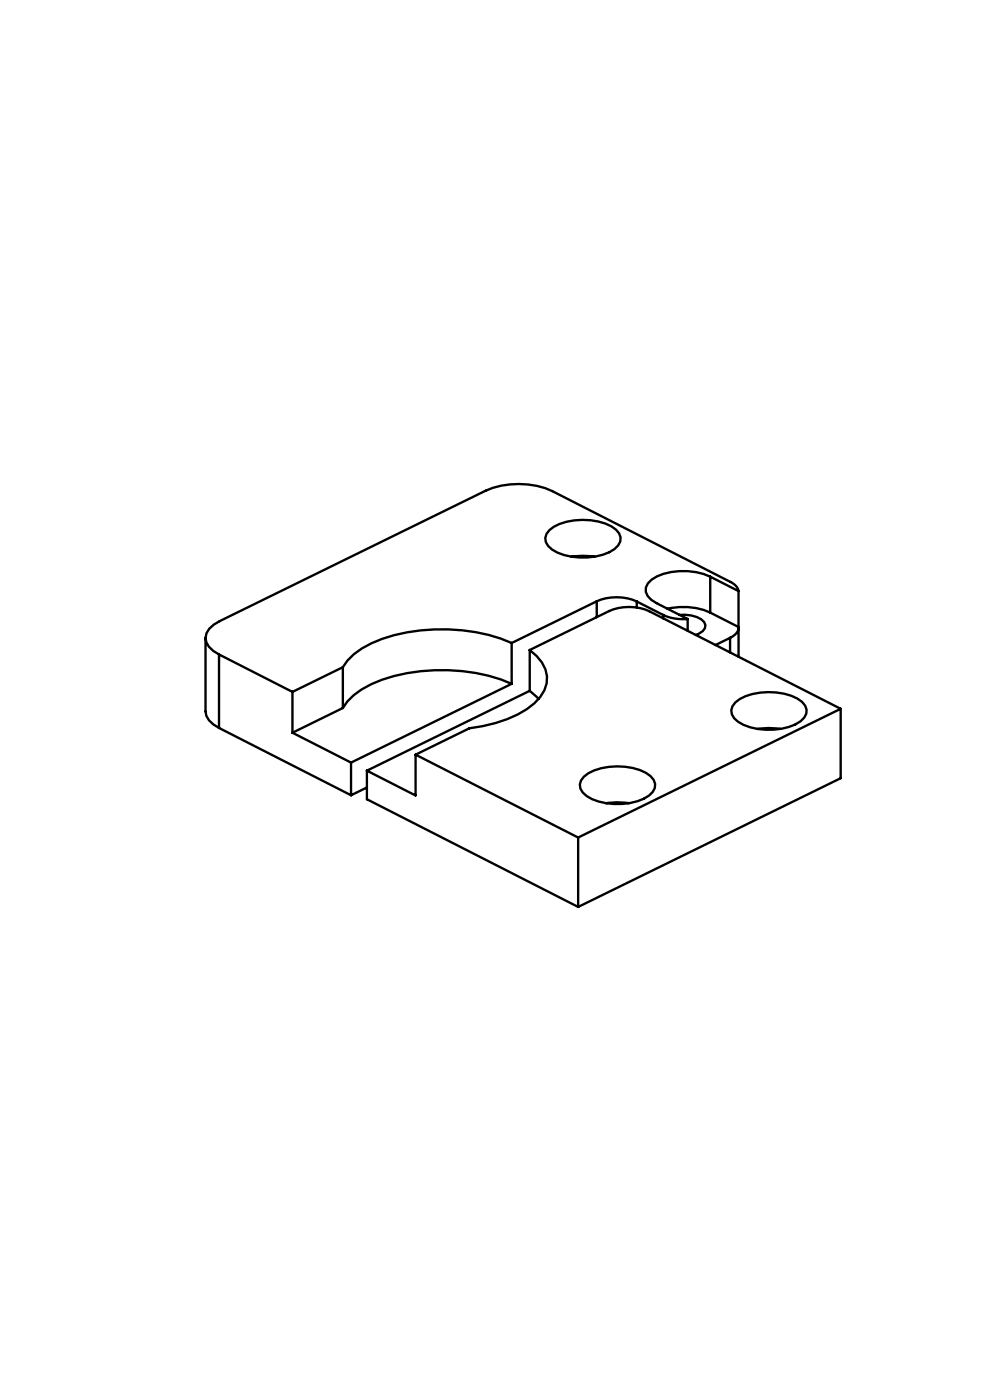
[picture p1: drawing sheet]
<svg xmlns="http://www.w3.org/2000/svg" width="210mm" height="297mm" viewBox="0 0 210 297" stroke-linecap="round" stroke-linejoin="round" font-family="sans-serif">
<g fill="none" stroke="#000" stroke-width=".5">
<path d="M116.5 112.5a12.2 12.2 0 0 1 10.4-1.9 6.8 6.8 0 0 1 4.4 2.6 2.44 2.44 0 0 1-.9 3.3 13.3 13.3 0 0 1-13.3 .1 2.5 2.5 0 0 1-.6-4.1zM121.2 118.1a15.7 15.7 0 0 1 4.9 0M43.6 135.3v15.6a4.3 4.3 0 0 0 2.9 3.5M46.5 138.8l15.5 8M46.5 138.8v15.6M108.5 136.4a39.1 39.1 0 0 0-29.7 .1 12.9 12.9 0 0 0-6.1 5M108.5 136.4v8.7M112.4 137.9a7.6 7.6 0 0 1 3.6 7.1 9 9 0 0 1-4.3 5.5 27.8 27.8 0 0 1-12.1 4l-11.4 5.6M112.4 137.9l16.8-8.3a10.7 10.7 0 0 1 8.5 .1l40.6 20.7M112.4 137.9v8.7M126.6 127.6a10.7 10.7 0 0 1 8.5 0M126.6 127.6l-18.1 8.8"/>
<path d="M126.6 127.6v3.3M135.1 127.6l5.6 2.9M135.1 127.6v1.3M140.7 130.5a10.2 10.2 0 0 0 5.2 .8M140.7 130.5v.7M141.6 129.1a14.5 14.5 0 0 1 9.1 .9M144.1 130.4a6.6 6.6 0 0 1 5.3 1.6l.2 .6a2.43 2.43 0 0 1-2 2.1M145.9 131.3v2.5M150.7 122.3a13.6 13.6 0 0 0-12.5 .7 2.47 2.47 0 0 0-.1 4.2l1.1 .7 6.7 3.4M150.7 122.3l6 3.1M150.7 130l6 3M150.7 122.3v7.7"/>
<path d="M154.9 135.3l-3.1 1.5M154.9 135.3v3.1M156.7 125.4a2.75 2.75 0 0 0-1.8-1.9l-37.8-19.3a17.8 17.8 0 0 0-14.1-.1l-56.4 27.7a4.5 4.5 0 0 0-3 3.5 4.3 4.3 0 0 0 2.9 3.5M156.7 133a2.54 2.54 0 0 1-1.8 2.3M156.7 125.4v7.6M156.7 133.2v6.1M46.5 154.4l28 14.3M62 155.4l12.5 6.4M62 146.8v8.6M72.7 141.5l-10.7 5.3M72.7 150.2l-10.7 5.2M72.7 141.5v8.7"/>
<path d="M108.5 145.1a39.1 39.1 0 0 0-29.7 0 12.9 12.9 0 0 0-6.1 5.1M108.5 145.1l-34 16.7M112.4 146.6l1.9 1.7M112.4 146.6l-34.6 16.9M156 149a12.2 12.2 0 0 1 10.3-1.8 6.8 6.8 0 0 1 4.5 2.5 2.44 2.44 0 0 1-1 3.3 13.3 13.3 0 0 1-13.2 .1 2.5 2.5 0 0 1-.6-4.1zM160.7 154.6a15.7 15.7 0 0 1 4.8 0M178.3 150.4l-55.7 27.3M178.3 150.4v14.7l-55.7 27.3M74.5 161.8v6.9M77.8 163.5v6.1l44.8 22.8M77.8 167.1l-3.3 1.6M88.2 160.1l34.4 17.6"/>
<path d="M88.2 160.1v8.7l-10.4-5.3M122.6 177.7v14.7M123.9 164.8a12.2 12.2 0 0 1 10.3-1.9 6.8 6.8 0 0 1 4.5 2.5 2.44 2.44 0 0 1-1 3.4 13.3 13.3 0 0 1-13.3 .1 2.5 2.5 0 0 1-.5-4.1zM128.6 170.4a15.7 15.7 0 0 1 4.8 0"/>
</g>
</svg>
